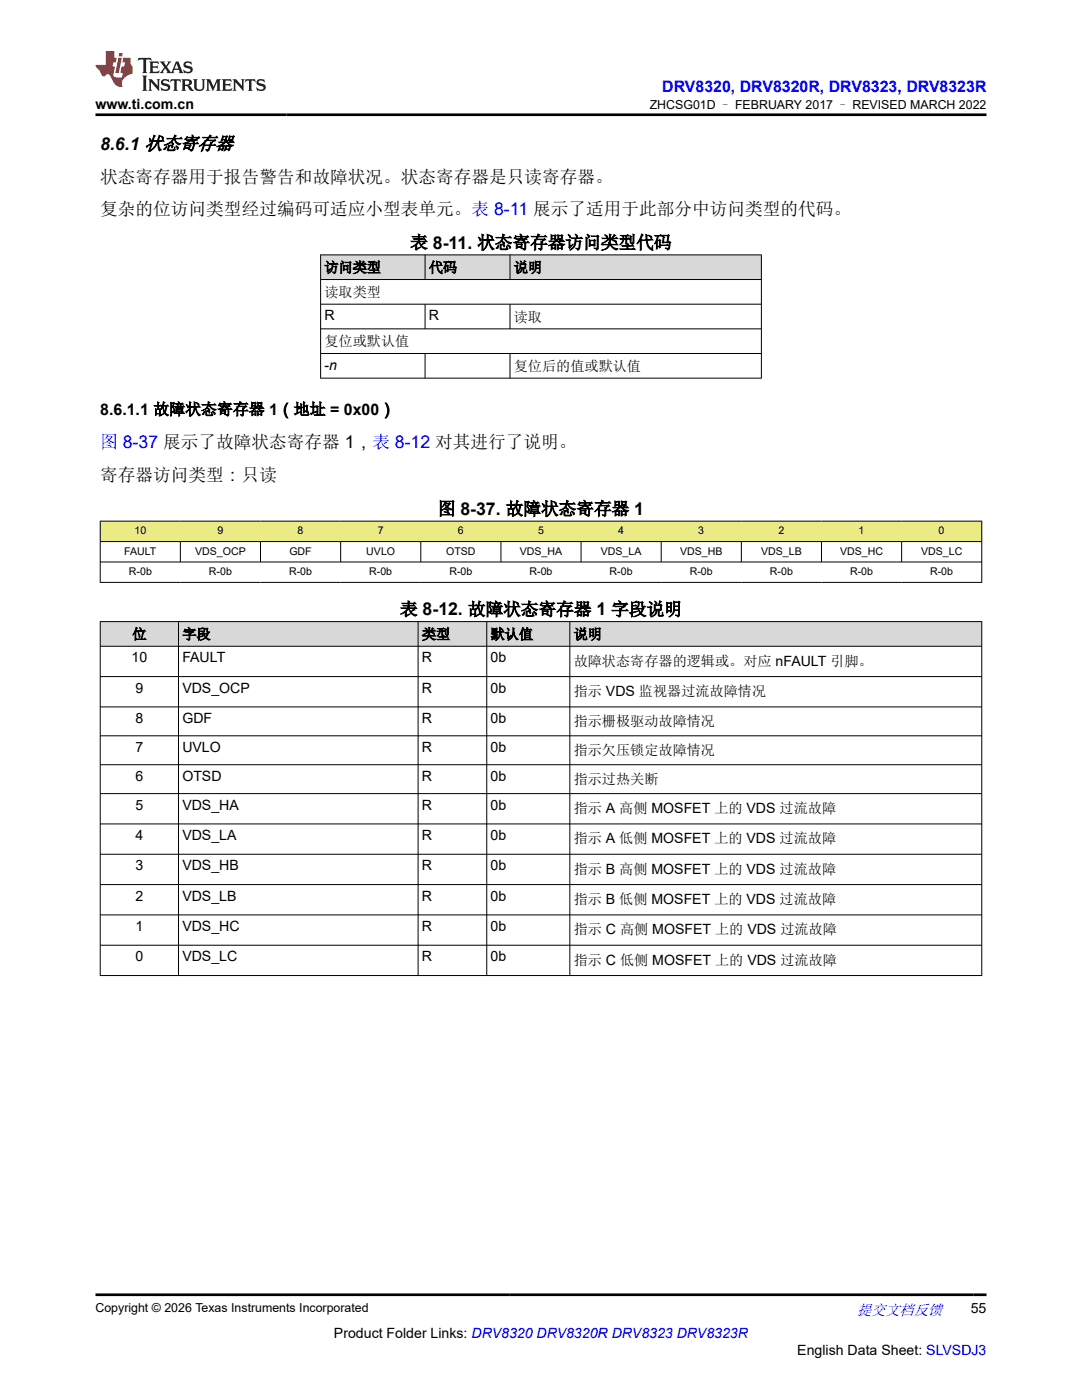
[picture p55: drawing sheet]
<svg xmlns="http://www.w3.org/2000/svg" width="216mm" height="279mm" viewBox="0 0 216 279" stroke-linecap="round" stroke-linejoin="round" font-family="sans-serif">
<defs><g id="words">
<g font-size="3.5">
<text x="20" y="29.8">8.6.1 状态寄存器</text>
<text x="20" y="36.5">状态寄存器用于报告警告和故障状况。状态寄存器是只读寄存器。</text>
<text x="20" y="42.9">复杂的位访问类型经过编码可适应小型表单元。表 8-11 展示了适用于此部分中访问类型的代码。</text>
<text x="81.9" y="49.6">表 8-11. 状态寄存器访问类型代码</text>
<text x="20" y="96">寄存器访问类型：只读</text>
<text x="87.4" y="102.7">图 8-37. 故障状态寄存器 1</text>
<text x="79.8" y="122.8">表 8-12. 故障状态寄存器 1 字段说明</text>
</g>
<text font-size="3.5" fill="#00f" x="20" y="89.3">图 8-37 展示了故障状态寄存器 1，表 8-12 对其进行了说明。</text>
<text font-size="3.2" fill="#00f" x="132.1" y="18.3">DRV8320, DRV8320R, DRV8323, DRV8323R</text>
<text font-size="3.2" x="20" y="82.8">8.6.1.1 故障状态寄存器 1（地址 = 0x00）</text>
<text font-size="3" fill="#00f" x="171" y="262.4">提交文档反馈</text>
<g font-size="2.8">
<text x="19" y="21.7">www.ti.com.cn</text>
<text x="64.7" y="54.3">访问类型</text>
<text x="64.7" y="59.3">读取类型</text>
<text x="85.6" y="54.3">代码</text>
<text x="102.5" y="54.3">说明</text>
<text x="64.7" y="63.9">R</text>
<text x="85.6" y="63.9">R</text>
<text x="102.5" y="64.2">读取</text>
<text x="64.7" y="69.1">复位或默认值</text>
<text x="64.7" y="73.7">-n</text>
<text x="102.5" y="74">复位后的值或默认值</text>
<text x="26.4" y="127.5">位</text>
<text x="36.4" y="127.5">字段</text>
<text x="84.2" y="127.5">类型</text>
<text x="97.9" y="127.5">默认值</text>
<text x="114.5" y="127.5">说明</text>
<text x="26.2" y="132.2">10</text>
<text x="36.4" y="132.2">FAULT</text>
<text x="84.2" y="132.2">R</text>
<text x="97.9" y="132.2">0b</text>
<text x="114.5" y="132.9">故障状态寄存器的逻辑或。对应 nFAULT 引脚。</text>
<text x="27" y="138.2">9</text>
<text x="36.4" y="138.2">VDS_OCP</text>
<text x="84.2" y="138.2">R</text>
<text x="97.9" y="138.2">0b</text>
<text x="114.5" y="138.9">指示 VDS 监视器过流故障情况</text>
<text x="27" y="144.3">8</text>
<text x="36.4" y="144.3">GDF</text>
<text x="84.2" y="144.3">R</text>
<text x="97.9" y="144.3">0b</text>
<text x="114.5" y="145">指示栅极驱动故障情况</text>
<text x="27" y="150">7</text>
<text x="27" y="155.8">6</text>
<text x="36.4" y="150">UVLO</text>
<text x="36.4" y="155.8">OTSD</text>
<text x="84.2" y="150">R</text>
<text x="84.2" y="155.8">R</text>
<text x="97.9" y="150">0b</text>
<text x="97.9" y="155.8">0b</text>
<text x="114.5" y="150.7">指示欠压锁定故障情况</text>
<text x="27" y="161.6">5</text>
<text x="36.4" y="161.6">VDS_HA</text>
<text x="84.2" y="161.6">R</text>
<text x="97.9" y="161.6">0b</text>
<text x="114.5" y="156.5">指示过热关断</text>
<text x="27" y="167.6">4</text>
<text x="36.4" y="167.6">VDS_LA</text>
<text x="84.2" y="167.6">R</text>
<text x="97.9" y="167.6">0b</text>
<text x="114.5" y="162.3">指示 A 高侧 MOSFET 上的 VDS 过流故障</text>
<text x="27" y="173.7">3</text>
<text x="36.4" y="173.7">VDS_HB</text>
<text x="84.2" y="173.7">R</text>
<text x="97.9" y="173.7">0b</text>
<text x="114.5" y="168.3">指示 A 低侧 MOSFET 上的 VDS 过流故障</text>
<text x="27" y="179.7">2</text>
<text x="36.4" y="179.7">VDS_LB</text>
<text x="84.2" y="179.7">R</text>
<text x="97.9" y="179.7">0b</text>
<text x="114.5" y="174.4">指示 B 高侧 MOSFET 上的 VDS 过流故障</text>
<text x="27" y="185.8">1</text>
<text x="36.4" y="185.8">VDS_HC</text>
<text x="84.2" y="185.8">R</text>
<text x="97.9" y="185.8">0b</text>
<text x="114.5" y="180.4">指示 B 低侧 MOSFET 上的 VDS 过流故障</text>
<text x="27" y="191.8">0</text>
<text x="36.4" y="191.8">VDS_LC</text>
<text x="84.2" y="191.8">R</text>
<text x="97.9" y="191.8">0b</text>
<text x="114.5" y="186.5">指示 C 高侧 MOSFET 上的 VDS 过流故障</text>
<text x="114.5" y="192.5">指示 C 低侧 MOSFET 上的 VDS 过流故障</text>
<text x="193.7" y="262.1">55</text>
<text x="66.6" y="266.9">Product Folder Links: DRV8320 DRV8320R DRV8323 DRV8323R</text>
<text x="159.1" y="270.3">English Data Sheet: SLVSDJ3</text>
</g>
<g font-size="2.5">
<text x="129.7" y="21.8">ZHCSG01D – FEBRUARY 2017 – REVISED MARCH 2022</text>
<text x="19" y="261.8">Copyright © 2026 Texas Instruments Incorporated</text>
</g>
<g font-size="2.1">
<text x="26.8" y="106.6">10</text>
<text x="43.4" y="106.6">9</text>
<text x="59.4" y="106.6">8</text>
<text x="75.4" y="106.6">7</text>
<text x="91.4" y="106.6">6</text>
<text x="107.4" y="106.6">5</text>
<text x="123.4" y="106.6">4</text>
<text x="139.3" y="106.6">3</text>
<text x="155.3" y="106.6">2</text>
<text x="171.3" y="106.6">1</text>
<text x="187.3" y="106.6">0</text>
<text x="24.8" y="110.7">FAULT</text>
<text x="38.9" y="110.7">VDS_OCP</text>
<text x="57.7" y="110.7">GDF</text>
<text x="73.1" y="110.7">UVLO</text>
<text x="89" y="110.7">OTSD</text>
<text x="103.7" y="110.7">VDS_HA</text>
<text x="119.9" y="110.7">VDS_LA</text>
<text x="135.7" y="110.7">VDS_HB</text>
<text x="151.9" y="110.7">VDS_LB</text>
<text x="167.6" y="110.7">VDS_HC</text>
<text x="183.8" y="110.7">VDS_LC</text>
<text x="25.7" y="114.7">R-0b</text>
<text x="41.7" y="114.7">R-0b</text>
<text x="57.7" y="114.7">R-0b</text>
<text x="73.7" y="114.7">R-0b</text>
<text x="89.7" y="114.7">R-0b</text>
<text x="105.7" y="114.7">R-0b</text>
<text x="121.6" y="114.7">R-0b</text>
<text x="137.6" y="114.7">R-0b</text>
<text x="153.6" y="114.7">R-0b</text>
<text x="169.6" y="114.7">R-0b</text>
<text x="185.6" y="114.7">R-0b</text>
</g>
</g></defs>
<g fill="#d8d8d8">
<path d="M64 50.9h87.9v4.9h-87.9z" fill-rule="evenodd"/>
<path d="M64 50.9h20.8v4.8h-20.8z" fill-rule="evenodd"/>
<path d="M84.9 50.9h16.8v4.8h-16.8z" fill-rule="evenodd"/>
<path d="M101.8 50.9h50.1v4.8h-50.1z" fill-rule="evenodd"/>
</g>
<g fill="none" stroke="#000" stroke-width=".2">
<path d="M63.9 50.9h88.1M63.9 55.8h88.1M64 50.8v24.7M84.8 50.8v5M101.8 50.8v5M151.9 50.8v24.7M63.9 60.7h88.1M63.9 65.6h88.1M63.9 70.6h88.1M63.9 75.5h88.1M84.8 60.7v5M84.8 70.6v4.9"/>
<path d="M101.8 60.7v5M101.8 70.6v4.9"/>
</g>
<g fill="#ebeb85">
<path d="M20 104h175.9v4.1h-175.9z" fill-rule="evenodd"/>
<path d="M20.1 104.1h15.9v3.9h-15.9z" fill-rule="evenodd"/>
<path d="M36 104.1h16v3.9h-16z" fill-rule="evenodd"/>
<path d="M52 104.1h16v3.9h-16z" fill-rule="evenodd"/>
<path d="M68 104.1h16v3.9h-16z" fill-rule="evenodd"/>
<path d="M84 104.1h16v3.9h-16z" fill-rule="evenodd"/>
<path d="M100 104.1h15.9v3.9h-15.9z" fill-rule="evenodd"/>
<path d="M115.9 104.1h16v3.9h-16z" fill-rule="evenodd"/>
<path d="M131.9 104.1h16v3.9h-16z" fill-rule="evenodd"/>
<path d="M147.9 104.1h16v3.9h-16z" fill-rule="evenodd"/>
<path d="M163.9 104.1h16v3.9h-16z" fill-rule="evenodd"/>
<path d="M179.9 104.1h15.9v3.9h-15.9z" fill-rule="evenodd"/>
</g>
<g fill="none" stroke="#000" stroke-width=".2">
<path d="M19.9 104h176.1M19.9 108.1h176.1M19.9 112.2h176.1M19.9 116.2h176.1M20 103.9v12.4M36 108.1v4.1M52 108.1v4.1M68 108.1v4.1M84 108.1v4.1M100 108.1v4.1M115.9 108.1v4.1M131.9 108.1v4.1"/>
<path d="M147.9 108.1v4.1M163.9 108.1v4.1M179.9 108.1v4.1M195.9 103.9v12.4"/>
</g>
<g fill="#d8d8d8">
<path d="M20 124.1h175.9v4.9h-175.9z" fill-rule="evenodd"/>
<path d="M20.1 124.1h15.5v4.8h-15.5z" fill-rule="evenodd"/>
<path d="M35.7 124.1h47.7v4.8h-47.7z" fill-rule="evenodd"/>
<path d="M83.5 124.1h13.6v4.8h-13.6z" fill-rule="evenodd"/>
<path d="M97.2 124.1h16.4v4.8h-16.4z" fill-rule="evenodd"/>
<path d="M113.8 124.1h82v4.8h-82z" fill-rule="evenodd"/>
</g>
<g fill="none" stroke="#000" stroke-width=".2">
<path d="M19.9 124.1h176.1M19.9 129h176.1M19.9 135h176.1M20 124v70.8M35.6 124v70.8M83.4 124v70.8M97.1 124v70.8M113.7 124v70.8M195.9 124v70.8M19.9 141.1h176.1M19.9 146.8h176.1M19.9 152.6h176.1"/>
<path d="M19.9 158.4h176.1M19.9 164.4h176.1M19.9 170.5h176.1M19.9 176.5h176.1M19.9 182.6h176.1M19.9 188.6h176.1M19.9 194.7h176.1"/>
</g>
<path d="M27.7 11.6l-.2 .5 .5-.2h.6v.1v2.2l-.2 .4h1l-.2-.4v-2.2v-.1h.5l.5 .2-.1-.5zM29.8 12.3l.2 .4v1.5l-.2 .4h1.9l.1-.6a1.08 1.08 0 0 1-1.3 .2v-.7h.6l.4 .2v-.7l-.4 .2h-.6v-.5l.2-.2a1 1 0 0 1 1 .3l-.1-.5zM31.8 12.3l1 1.1-1 1.2h.9l-.2-.2 .4-.8 .5 .8-.2 .2h1.6l-.2-.2 .1-.5h1l.1 .5-.1 .2h.9l-.2-.3-.8-2h-.5l-1 2.2-.8-1.1 .9-1.1h-.8l.2 .2-.5 .6-.3-.6 .1-.2zM35.2 12.7l.4 1h-.8zM36.8 12.4a.65 .65 0 0 0-.2 .7 .65 .65 0 0 0 .6 .5l.7 .1 .1 .3a.79 .79 0 0 1-.7 .4 .79 .79 0 0 1-.7-.5l.1 .7 .2-.1a.93 .93 0 0 0 1.1 .1 .93 .93 0 0 0 .4-1 1.46 1.46 0 0 0-1.2-.6l-.1-.3a1.09 1.09 0 0 1 1.2 .2l-.2-.6-.1 .1-.6-.2zM28.4 15.1l.2 .4v2.2l-.2 .4h1l-.2-.4v-2.2l.2-.4zM29.6 15.8l.2 .4v1.5l-.2 .4h.8l-.3-.4v-1.3l1.7 1.8v-2l.2-.4h-.8l.2 .2 .1 1.1-1.2-1.3zM32.3 15.9a.65 .65 0 0 0-.2 .8 .65 .65 0 0 0 .7 .4l.6 .2 .1 .2a.79 .79 0 0 1-.7 .4 .79 .79 0 0 1-.7-.5l.1 .7 .2-.1a.93 .93 0 0 0 1.1 .1 .93 .93 0 0 0 .4-.9 1.46 1.46 0 0 0-1.2-.6l-.1-.4a1.09 1.09 0 0 1 1.2 .2l-.2-.6-.1 .1-.6-.1zM34.1 15.8l-.1 .6a.63 .63 0 0 1 .7-.3l.1 1.6-.3 .4h1l-.2-.4v-1.6a.66 .66 0 0 1 .8 .3l-.1-.6zM36.2 15.8l.2 .4v1.5l-.2 .4h.9l-.2-.2v-.7h.5l.1 .2a.79 .79 0 0 0 1.2 .6l-1-.9a.61 .61 0 0 0 .6-.6 .61 .61 0 0 0-.5-.7zM36.9 16.1h.2a.47 .47 0 0 1 .5 .1 .47 .47 0 0 1 .1 .5l-.2 .1-.6 .1zM38.5 15.8l.2 .2a2.27 2.27 0 0 0 .4 2 1.04 1.04 0 0 0 1.7-.7v-1.3l.2-.2h-.8l.2 .4v1.1a.6 .6 0 0 1-.6 .6 .6 .6 0 0 1-.6-.6v-1.1l.3-.4zM41.1 15.8l.2 .4v1.5l-.2 .4h.7l-.2-.4v-1.4l.9 1.9 .8-1.9v1.4l-.2 .4h1l-.3-.4v-1.5l.3-.4h-.8l-.7 1.5-.7-1.5zM44.3 15.8l.2 .4v1.5l-.2 .4h1.9l.1-.6a1.09 1.09 0 0 1-1.3 .2v-.7h.6l.4 .2v-.6l-.4 .2h-.6v-.6l.2-.1a1.01 1.01 0 0 1 1 .3l-.1-.6zM46.4 15.8l.3 .4v1.5l-.3 .4h.8l-.2-.4v-1.3l1.6 1.8v-2l.2-.4h-.7l.2 .2v1.1l-1.2-1.3zM49 15.8l-.1 .6a.63 .63 0 0 1 .8-.3v1.6l-.3 .4h1l-.2-.4v-1.6a.66 .66 0 0 1 .8 .3l-.1-.6zM51.4 15.9a.65 .65 0 0 0-.2 .8 .65 .65 0 0 0 .6 .4l.6 .2 .2 .2a.79 .79 0 0 1-.8 .4 .79 .79 0 0 1-.6-.5l.1 .7 .2-.1a.93 .93 0 0 0 1 .1 .93 .93 0 0 0 .5-.9 1.46 1.46 0 0 0-1.3-.6l-.1-.4a1.09 1.09 0 0 1 1.3 .2l-.2-.6-.2 .1-.5-.1z" fill="#231f20"/>
<path d="M21.1 10.2v2.8h-2.1l.1 .3 .9 1a.95 .95 0 0 0 .9 .9 .59 .59 0 0 1 .6-.4 .59 .59 0 0 1 .5 .4l.4 .7a1.59 1.59 0 0 0 2.1 1.4 1.61 1.61 0 0 1 1-2.3l1-.3-.1-1.5a1.59 1.59 0 0 1-.4-1.7h-1.4l-.2 .9h.5l-.1 .9h-.5l-.2 1v.2l.4 .1-.2 .9h-.6a.73 .73 0 0 1-1.1-.7l.3-1.5h-.5l.2-.9h.5l.2-.9h-.5v-1.3zM23.6 11.5l-.6 3.1h.7l.6-3.1zM23.8 10.6l-.1 .6h.7l.1-.6z" fill="#ed1c24"/>
<path d="M19 22.9h177.8M19 258.4h177.8" fill="none" stroke="#000" stroke-width=".53"/>
<use href="#words"/>
</svg>
